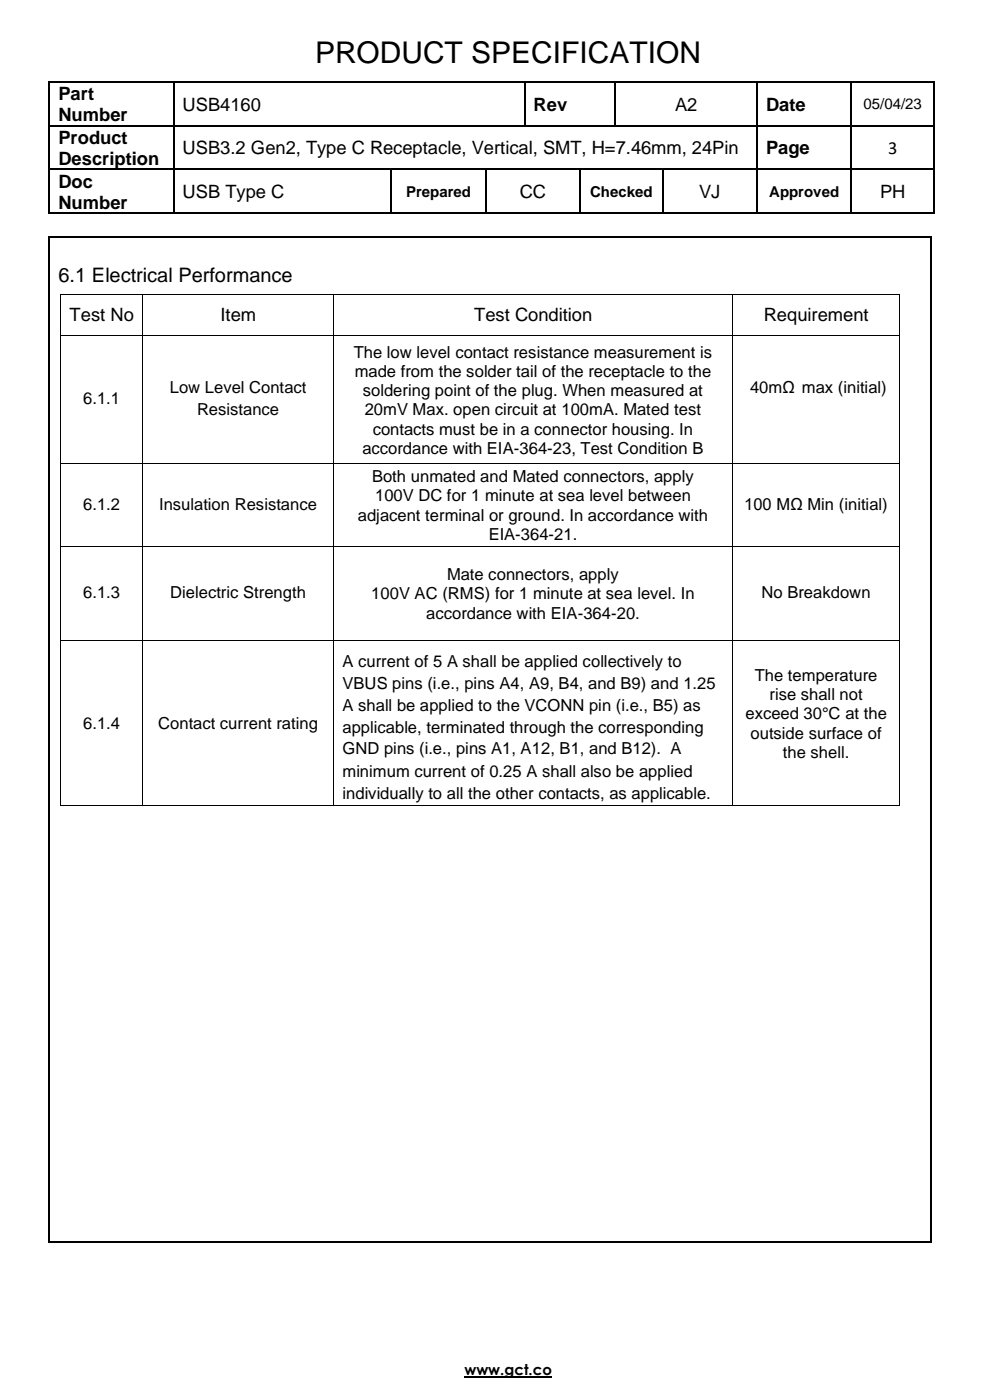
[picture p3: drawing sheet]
<svg xmlns="http://www.w3.org/2000/svg" width="210mm" height="297mm" viewBox="0 0 210 297" stroke-linecap="round" stroke-linejoin="round" font-family="sans-serif">
<defs><g id="words">
<text font-size="6.3" x="66.8" y="13.4">PRODUCT SPECIFICATION</text>
<text font-size="4.2" x="12.4" y="59.8">6.1 Electrical Performance</text>
<g font-size="3.9">
<text x="12.4" y="21.2">Part</text>
<text x="38.7" y="23.5">USB4160</text>
<text x="113.2" y="23.5">Rev</text>
<text x="143.2" y="23.5">A2</text>
<text x="162.5" y="23.5">Date</text>
<text x="12.4" y="25.7">Number</text>
<text x="12.4" y="30.5">Product</text>
<text x="12.4" y="35">Description</text>
<text x="38.7" y="32.7">USB3.2 Gen2, Type C Receptacle, Vertical, SMT, H=7.46mm, 24Pin</text>
<text x="162.5" y="32.7">Page</text>
<text x="188.3" y="32.6">3</text>
<text x="12.4" y="39.8">Doc</text>
<text x="12.4" y="44.2">Number</text>
<text x="38.7" y="42">USB Type C</text>
<text x="110.2" y="42">CC</text>
<text x="148.3" y="42">VJ</text>
<text x="186.6" y="42">PH</text>
<text x="14.8" y="68">Test No</text>
<text x="46.7" y="68">Item</text>
<text x="100.6" y="68">Test Condition</text>
<text x="162" y="68">Requirement</text>
</g>
<g font-size="3.5">
<text x="75" y="76">The low level contact resistance measurement is</text>
<text x="36" y="83.4">Low Level Contact</text>
<text x="75.2" y="80">made from the solder tail of the receptacle to the</text>
<text x="159.1" y="83.4">40mΩ max (initial)</text>
<text x="17.7" y="85.8">6.1.1</text>
<text x="41.8" y="88.1">Resistance</text>
<text x="77" y="84">soldering point of the plug. When measured at</text>
<text x="77.4" y="88.1">20mV Max. open circuit at 100mA. Mated test</text>
<text x="79.1" y="92.2">contacts must be in a connector housing. In</text>
<text x="76.9" y="96.2">accordance with EIA-364-23, Test Condition B</text>
<text x="78.9" y="102.3">Both unmated and Mated connectors, apply</text>
<text x="79.6" y="106.4">100V DC for 1 minute at sea level between</text>
<text x="17.7" y="108.1">6.1.2</text>
<text x="33.7" y="108.1">Insulation Resistance</text>
<text x="75.9" y="110.4">adjacent terminal or ground. In accordance with</text>
<text x="157.9" y="108.1">100 MΩ Min (initial)</text>
<text x="103.7" y="114.5">EIA-364-21.</text>
<text x="94.8" y="123.1">Mate connectors, apply</text>
<text x="17.7" y="126.8">6.1.3</text>
<text x="36.1" y="126.8">Dielectric Strength</text>
<text x="78.8" y="127.1">100V AC (RMS) for 1 minute at sea level. In</text>
<text x="90.4" y="131.2">accordance with EIA-364-20.</text>
<text x="161.5" y="126.8">No Breakdown</text>
<text x="72.7" y="141.4">A current of 5 A shall be applied collectively to</text>
<text x="72.7" y="146.1">VBUS pins (i.e., pins A4, A9, B4, and B9) and 1.25</text>
<text x="160.1" y="144.5">The temperature</text>
<text x="163.2" y="148.5">rise shall not</text>
<text x="17.7" y="154.6">6.1.4</text>
<text x="33.6" y="154.6">Contact current rating</text>
<text x="72.7" y="150.7">A shall be applied to the VCONN pin (i.e., B5) as</text>
<text x="72.7" y="155.4">applicable, terminated through the corresponding</text>
<text x="158.1" y="152.6">exceed 30°C at the</text>
<text x="72.7" y="160">GND pins (i.e., pins A1, A12, B1, and B12). A</text>
<text x="159.2" y="156.7">outside surface of</text>
<text x="166.1" y="160.7">the shell.</text>
<text x="72.7" y="164.7">minimum current of 0.25 A shall also be applied</text>
<text x="72.7" y="169.4">individually to all the other contacts, as applicable.</text>
</g>
<g font-size="3.2">
<text x="183.1" y="23.2">05/04/23</text>
<text x="86.1" y="41.7">Prepared</text>
<text x="125.2" y="41.7">Checked</text>
<text x="163.1" y="41.7">Approved</text>
<text x="98.5" y="291.6">www.gct.co</text>
</g>
</g></defs>
<g fill="#000">
<path d="M10.3 17.2h.4v.4h-.4z" fill-rule="evenodd"/>
<path d="M10.3 17.2h.4v.4h-.4z" fill-rule="evenodd"/>
<path d="M36.7 17.2h.3v.4h-.3z" fill-rule="evenodd"/>
<path d="M111.1 17.2h.3v.4h-.3z" fill-rule="evenodd"/>
<path d="M130.4 17.2h.3v.4h-.3z" fill-rule="evenodd"/>
<path d="M160.4 17.2h.3v.4h-.3z" fill-rule="evenodd"/>
<path d="M180.4 17.2h.4v.4h-.4z" fill-rule="evenodd"/>
<path d="M197.9 17.2h.3v.4h-.3z" fill-rule="evenodd"/>
<path d="M197.9 17.2h.3v.4h-.3z" fill-rule="evenodd"/>
<path d="M10.3 26.5h.4v.3h-.4z" fill-rule="evenodd"/>
<path d="M10.3 35.8h.4v.3h-.4z" fill-rule="evenodd"/>
<path d="M36.7 26.5h.3v.3h-.3z" fill-rule="evenodd"/>
<path d="M36.7 35.8h.3v.3h-.3z" fill-rule="evenodd"/>
<path d="M82.9 35.8h.3v.3h-.3z" fill-rule="evenodd"/>
<path d="M102.9 35.8h.3v.3h-.3z" fill-rule="evenodd"/>
<path d="M111.1 26.5h.3v.3h-.3z" fill-rule="evenodd"/>
<path d="M122.9 35.8h.3v.3h-.3z" fill-rule="evenodd"/>
<path d="M130.4 26.5h.3v.3h-.3z" fill-rule="evenodd"/>
<path d="M140.4 35.8h.4v.3h-.4z" fill-rule="evenodd"/>
<path d="M160.4 26.5h.3v.3h-.3z" fill-rule="evenodd"/>
<path d="M160.4 35.8h.3v.3h-.3z" fill-rule="evenodd"/>
<path d="M180.4 26.5h.4v.3h-.4z" fill-rule="evenodd"/>
<path d="M180.4 35.8h.4v.3h-.4z" fill-rule="evenodd"/>
<path d="M197.9 26.5h.3v.3h-.3z" fill-rule="evenodd"/>
<path d="M197.9 35.8h.3v.3h-.3z" fill-rule="evenodd"/>
<path d="M10.3 45.1h.4v.3h-.4z" fill-rule="evenodd"/>
<path d="M10.3 45.1h.4v.3h-.4z" fill-rule="evenodd"/>
<path d="M10.3 50.2h.4v.3h-.4z" fill-rule="evenodd"/>
<path d="M10.3 50.2h.4v.3h-.4z" fill-rule="evenodd"/>
<path d="M36.7 45.1h.3v.3h-.3z" fill-rule="evenodd"/>
<path d="M82.9 45.1h.3v.3h-.3z" fill-rule="evenodd"/>
<path d="M102.9 45.1h.3v.3h-.3z" fill-rule="evenodd"/>
<path d="M122.9 45.1h.3v.3h-.3z" fill-rule="evenodd"/>
<path d="M140.4 45.1h.4v.3h-.4z" fill-rule="evenodd"/>
<path d="M160.4 45.1h.3v.3h-.3z" fill-rule="evenodd"/>
<path d="M180.4 45.1h.4v.3h-.4z" fill-rule="evenodd"/>
<path d="M197.4 50.2h.3v.3h-.3z" fill-rule="evenodd"/>
<path d="M197.4 50.2h.3v.3h-.3z" fill-rule="evenodd"/>
<path d="M197.9 45.1h.3v.3h-.3z" fill-rule="evenodd"/>
<path d="M197.9 45.1h.3v.3h-.3z" fill-rule="evenodd"/>
<path d="M12.7 62.4h.2v.2h-.2z" fill-rule="evenodd"/>
<path d="M12.7 62.4h.2v.2h-.2z" fill-rule="evenodd"/>
<path d="M12.7 71.2h.2v.1h-.2z" fill-rule="evenodd"/>
<path d="M30.2 62.4h.2v.2h-.2z" fill-rule="evenodd"/>
<path d="M30.2 71.2h.2v.1h-.2z" fill-rule="evenodd"/>
<path d="M70.7 62.4h.1v.2h-.1z" fill-rule="evenodd"/>
<path d="M70.7 71.2h.1v.1h-.1z" fill-rule="evenodd"/>
<path d="M155.3 62.4h.2v.2h-.2z" fill-rule="evenodd"/>
<path d="M155.3 71.2h.2v.1h-.2z" fill-rule="evenodd"/>
<path d="M190.7 62.4h.2v.2h-.2z" fill-rule="evenodd"/>
<path d="M190.7 62.4h.2v.2h-.2z" fill-rule="evenodd"/>
<path d="M190.7 71.2h.2v.1h-.2z" fill-rule="evenodd"/>
<path d="M12.7 98.3h.2v.2h-.2z" fill-rule="evenodd"/>
<path d="M30.2 98.3h.2v.2h-.2z" fill-rule="evenodd"/>
<path d="M70.7 98.3h.1v.2h-.1z" fill-rule="evenodd"/>
<path d="M155.3 98.3h.2v.2h-.2z" fill-rule="evenodd"/>
<path d="M190.7 98.3h.2v.2h-.2z" fill-rule="evenodd"/>
<path d="M12.7 115.8h.2v.2h-.2z" fill-rule="evenodd"/>
<path d="M30.2 115.8h.2v.2h-.2z" fill-rule="evenodd"/>
<path d="M70.7 115.8h.1v.2h-.1z" fill-rule="evenodd"/>
<path d="M155.3 115.8h.2v.2h-.2z" fill-rule="evenodd"/>
<path d="M190.7 115.8h.2v.2h-.2z" fill-rule="evenodd"/>
<path d="M12.7 135.8h.2v.1h-.2z" fill-rule="evenodd"/>
<path d="M30.2 135.8h.2v.1h-.2z" fill-rule="evenodd"/>
<path d="M70.7 135.8h.1v.1h-.1z" fill-rule="evenodd"/>
<path d="M155.3 135.8h.2v.1h-.2z" fill-rule="evenodd"/>
<path d="M190.7 135.8h.2v.1h-.2z" fill-rule="evenodd"/>
<path d="M12.7 170.8h.2v.1h-.2z" fill-rule="evenodd"/>
<path d="M12.7 170.8h.2v.1h-.2z" fill-rule="evenodd"/>
<path d="M30.2 170.8h.2v.1h-.2z" fill-rule="evenodd"/>
<path d="M70.7 170.8h.1v.1h-.1z" fill-rule="evenodd"/>
<path d="M155.3 170.8h.2v.1h-.2z" fill-rule="evenodd"/>
<path d="M190.7 170.8h.2v.1h-.2z" fill-rule="evenodd"/>
<path d="M190.7 170.8h.2v.1h-.2z" fill-rule="evenodd"/>
<path d="M10.3 263.3h.4v.3h-.4z" fill-rule="evenodd"/>
<path d="M10.3 263.3h.4v.3h-.4z" fill-rule="evenodd"/>
<path d="M197.4 263.3h.3v.3h-.3z" fill-rule="evenodd"/>
<path d="M197.4 263.3h.3v.3h-.3z" fill-rule="evenodd"/>
</g>
<g fill="none" stroke="#000" stroke-width=".34">
<path d="M10.5 17.6v8.9M10.7 17.4h26M36.8 17.6v8.9M37 17.4h74.1M111.3 17.6v8.9M111.4 17.4h19M130.7 17.4h29.7M160.6 17.6v8.9M160.7 17.4h19.7M180.6 17.6v8.9M180.8 17.4h17.1M198.1 17.6v8.9"/>
<path d="M10.5 26.8v9M10.5 36.1v9M10.7 26.7h26M10.7 35.9h26M36.8 26.8v9M36.8 36.1v9M37 26.7h74.1M37 35.9h45.9M83 36.1v9M83.2 35.9h19.7M103 36.1v9M103.2 35.9h19.7"/>
<path d="M111.4 26.7h19M123 36.1v9M123.2 35.9h17.2M130.7 26.7h29.7M140.6 36.1v9M140.8 35.9h19.6M160.6 26.8v9M160.6 36.1v9M160.7 26.7h19.7M160.7 35.9h19.7M180.6 26.8v9M180.6 36.1v9"/>
<path d="M180.8 26.7h17.1M180.8 35.9h17.1M198.1 26.8v9M198.1 36.1v9M10.5 50.5v212.8M10.7 45.3h26M10.7 50.3h186.7M37 45.3h45.9M83.2 45.3h19.7M103.2 45.3h19.7M123.2 45.3h17.2M140.8 45.3h19.6"/>
<path d="M160.7 45.3h19.7M180.8 45.3h17.1M197.5 50.5v212.8M10.7 263.5h186.7"/>
</g>
<path d="M130.5 17.6v8.9" fill="none" stroke="#000" stroke-width=".35"/>
<path d="M98.5 292h18.5" fill="none" stroke="#000" stroke-width=".3"/>
<g fill="none" stroke="#000" stroke-width=".21">
<path d="M12.8 62.6v8.6M12.8 71.3v27M12.9 62.5h17.3M12.9 71.3h17.3M30.3 62.6v8.6M30.3 71.3v27M30.4 62.5h40.3M30.4 71.3h40.3M70.8 62.6v8.6M70.8 71.3v27M70.8 62.5h84.5M70.8 71.3h84.5"/>
<path d="M155.4 62.6v8.6M155.4 71.3v27M155.5 62.5h35.2M155.5 71.3h35.2M190.8 62.6v8.6M190.8 71.3v27M12.8 98.5v17.3M12.9 98.4h17.3M30.3 98.5v17.3M30.4 98.4h40.3M70.8 98.5v17.3M70.8 98.4h84.5"/>
<path d="M155.4 98.5v17.3M155.5 98.4h35.2M190.8 98.5v17.3M12.8 116v19.8M12.9 115.9h17.3M30.3 116v19.8M30.4 115.9h40.3M70.8 116v19.8M70.8 115.9h84.5M155.4 116v19.8M155.5 115.9h35.2M190.8 116v19.8"/>
<path d="M12.8 135.9v34.9M12.9 135.9h17.3M30.3 135.9v34.9M30.4 135.9h40.3M70.8 135.9v34.9M70.8 135.9h84.5M155.4 135.9v34.9M155.5 135.9h35.2M190.8 135.9v34.9M12.9 170.8h17.3M30.4 170.8h40.3M70.8 170.8h84.5"/>
<path d="M155.5 170.8h35.2"/>
</g>
<use href="#words"/>
</svg>
